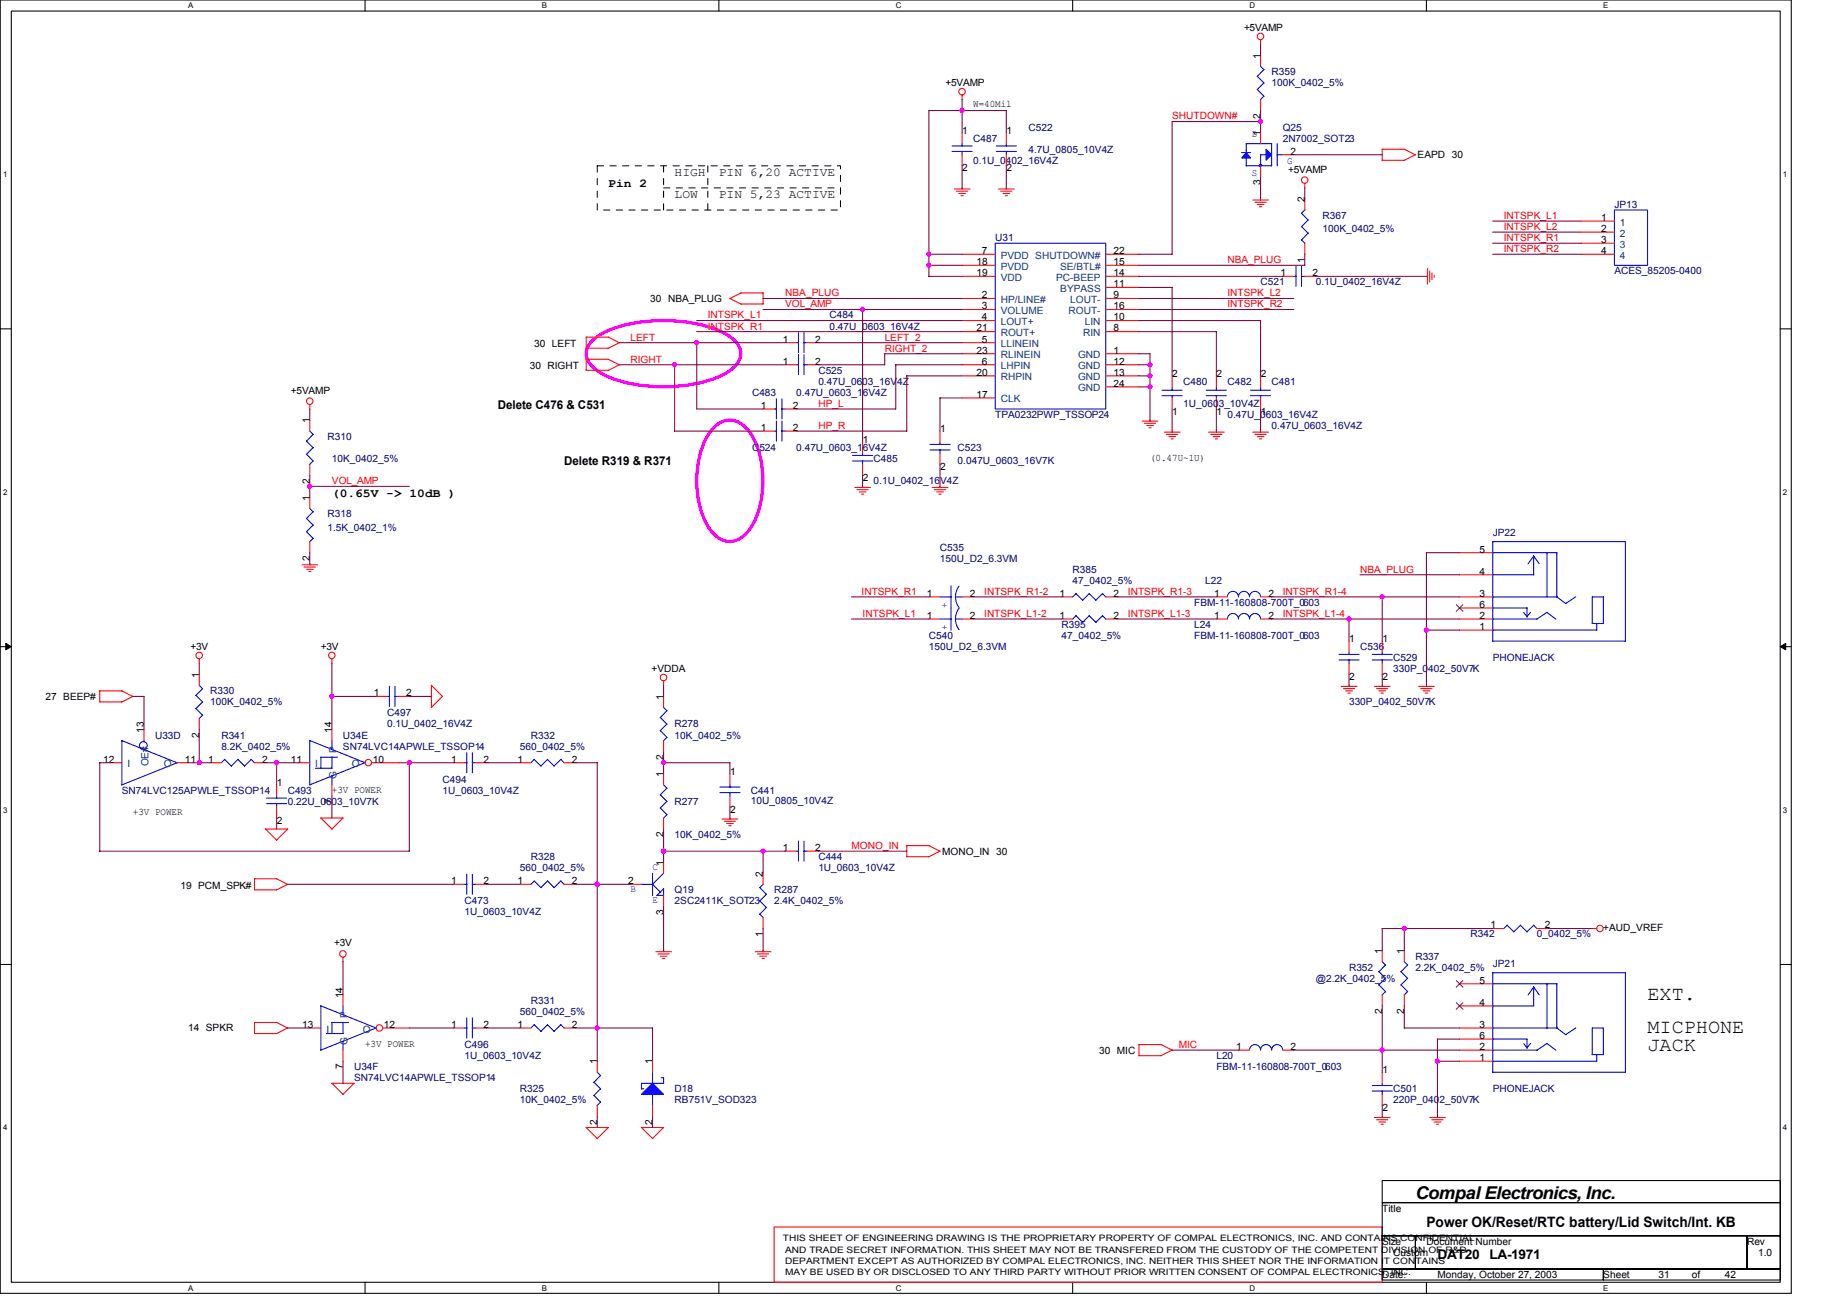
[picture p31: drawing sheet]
<svg xmlns="http://www.w3.org/2000/svg" width="297mm" height="210mm" viewBox="0 0 297 210" stroke-linecap="round" stroke-linejoin="round" font-family="sans-serif">
<defs><g id="words">
<g font-size="3.2">
<text x="265" y="160.8">EXT.</text>
<text x="265" y="166.1">MICPHONE</text>
<text x="265" y="169.1">JACK</text>
</g>
<text font-size="2.8" x="227.6" y="192.8">Compal Electronics, Inc.</text>
<text font-size="2.3" x="229.4" y="197.4">Power OK/Reset/RTC battery/Lid Switch/Int. KB</text>
<g font-size="2.1">
<text x="231.2" y="202.5">DAT20</text>
<text x="239.6" y="202.5">LA-1971</text>
</g>
<g font-size="1.9">
<text x="108.5" y="28.2">HIGH</text>
<text x="115.6" y="28.2">PIN 6,20 ACTIVE</text>
<text x="97.8" y="30.1">Pin 2</text>
<text x="108.5" y="31.8">LOW</text>
<text x="115.6" y="31.8">PIN 5,23 ACTIVE</text>
<text x="80" y="65.8">Delete C476 &amp; C531</text>
<text x="90.7" y="74.7">Delete R319 &amp; R371</text>
<text x="53.4" y="79.9">(0.65V -&gt; 10dB )</text>
</g>
<g font-size="1.6">
<text x="200.1" y="5">+5VAMP</text>
<text x="202.7" y="9.4" transform="rotate(-90 202.7 9.4)">1</text>
<text x="152.1" y="13.9">+5VAMP</text>
<text x="156.5" y="17.3">W=40Mil</text>
<text x="154.7" y="21.5">1</text>
<text x="161.9" y="21.5">1</text>
<text x="202.7" y="21.9" transform="rotate(-90 202.7 21.9)">1</text>
<text x="202.7" y="19.1" transform="rotate(-90 202.7 19.1)">2</text>
<text x="154.7" y="27.6">2</text>
<text x="161.9" y="27.6">2</text>
<text x="202.7" y="29.8" transform="rotate(-90 202.7 29.8)">3</text>
<text x="207.2" y="27.7">+5VAMP</text>
<text x="207.5" y="24.9">2</text>
<text x="228" y="25.4">EAPD 30</text>
<text x="209.8" y="32.5" transform="rotate(-90 209.8 32.5)">2</text>
<text x="257.5" y="35.5">1</text>
<text x="157.9" y="40.9">7</text>
<text x="179.1" y="40.9">22</text>
<text x="257.5" y="37.3">2</text>
<text x="257.5" y="39.1">3</text>
<text x="257.5" y="40.9">4</text>
<text x="157" y="42.7">18</text>
<text x="157" y="44.4">19</text>
<text x="157.9" y="48">2</text>
<text x="179.1" y="48">9</text>
<text x="179.1" y="46.2">11</text>
<text x="179.1" y="44.4">14</text>
<text x="179.1" y="42.7">15</text>
<text x="205.9" y="44.4">1</text>
<text x="209.8" y="42.2" transform="rotate(-90 209.8 42.2)">1</text>
<text x="211.1" y="44.4">2</text>
<text x="104.6" y="48.6">30 NBA_PLUG</text>
<text x="157" y="53.3">21</text>
<text x="157.9" y="49.8">3</text>
<text x="157.9" y="51.5">4</text>
<text x="179.1" y="53.3">8</text>
<text x="179.1" y="51.5">10</text>
<text x="179.1" y="49.8">16</text>
<text x="85.2" y="59.4">30 RIGHT</text>
<text x="85.9" y="55.8">30 LEFT</text>
<text x="125.9" y="55.1">1</text>
<text x="125.9" y="58.7">1</text>
<text x="131.1" y="55.1">2</text>
<text x="131.1" y="58.7">2</text>
<text x="157" y="56.9">23</text>
<text x="157.9" y="55.1">5</text>
<text x="157.9" y="58.7">6</text>
<text x="179.1" y="58.7">12</text>
<text x="179.1" y="56.9">1</text>
<text x="46.8" y="63.3">+5VAMP</text>
<text x="122.4" y="65.8">1</text>
<text x="127.5" y="65.8">2</text>
<text x="157" y="60.4">20</text>
<text x="157" y="64">17</text>
<text x="179.1" y="62.2">24</text>
<text x="179.1" y="60.4">13</text>
<text x="188.5" y="60.6">2</text>
<text x="195.6" y="60.6">2</text>
<text x="202.8" y="60.6">2</text>
<text x="49.8" y="68.1" transform="rotate(-90 49.8 68.1)">1</text>
<text x="122.4" y="69.3">1</text>
<text x="127.5" y="69.3">2</text>
<text x="138.7" y="71.3">1</text>
<text x="151.2" y="69.5">1</text>
<text x="188.5" y="66.7">1</text>
<text x="195.6" y="66.7">1</text>
<text x="202.8" y="66.7">1</text>
<text x="49.8" y="77.8" transform="rotate(-90 49.8 77.8)">2</text>
<text x="138.7" y="77.4">2</text>
<text x="151.2" y="75.6">2</text>
<text x="185" y="74.2">(0.47U~1U)</text>
<text x="49.8" y="80.5" transform="rotate(-90 49.8 80.5)">1</text>
<text x="237.9" y="88.9">5</text>
<text x="49.8" y="90.2" transform="rotate(-90 49.8 90.2)">2</text>
<text x="149" y="96">1</text>
<text x="156" y="96">2</text>
<text x="170.4" y="96">1</text>
<text x="179.1" y="96">2</text>
<text x="195.3" y="96">1</text>
<text x="204" y="96">2</text>
<text x="237.9" y="96">3</text>
<text x="237.9" y="92.4">4</text>
<text x="149" y="99.5">1</text>
<text x="156" y="99.5">2</text>
<text x="170.4" y="99.5">1</text>
<text x="179.1" y="99.5">2</text>
<text x="195.3" y="99.5">1</text>
<text x="204" y="99.5">2</text>
<text x="237.9" y="101.3">1</text>
<text x="237.9" y="99.5">2</text>
<text x="237.9" y="97.8">6</text>
<text x="30.6" y="104.6">+3V</text>
<text x="51.6" y="104.6">+3V</text>
<text x="217" y="103.3">1</text>
<text x="222.3" y="103.3">1</text>
<text x="7.3" y="112.6">27 BEEP#</text>
<text x="32" y="109" transform="rotate(-90 32 109)">1</text>
<text x="60.1" y="112">1</text>
<text x="65.3" y="112">2</text>
<text x="104.8" y="108.1">+VDDA</text>
<text x="106.7" y="112.5" transform="rotate(-90 106.7 112.5)">1</text>
<text x="217" y="109.4">2</text>
<text x="222.3" y="109.4">2</text>
<text x="23.1" y="117.9" transform="rotate(-90 23.1 117.9)">13</text>
<text x="32" y="118.7" transform="rotate(-90 32 118.7)">2</text>
<text x="53.4" y="117.9" transform="rotate(-90 53.4 117.9)">14</text>
<text x="16.6" y="122.7">12</text>
<text x="29.7" y="122.7">11</text>
<text x="33.5" y="122.7">1</text>
<text x="42.2" y="122.7">2</text>
<text x="46.8" y="122.7">11</text>
<text x="60" y="122.7">10</text>
<text x="72.6" y="122.7">1</text>
<text x="77.7" y="122.7">2</text>
<text x="83.2" y="122.7">1</text>
<text x="92" y="122.7">2</text>
<text x="106.7" y="125" transform="rotate(-90 106.7 125)">1</text>
<text x="106.7" y="122.2" transform="rotate(-90 106.7 122.2)">2</text>
<text x="117.4" y="124.7">1</text>
<text x="21.4" y="131.1">+3V POWER</text>
<text x="44.5" y="126.4">1</text>
<text x="53.4" y="129.3" transform="rotate(-90 53.4 129.3)">7</text>
<text x="53.4" y="127.5">+3V POWER</text>
<text x="117.4" y="130.7">2</text>
<text x="44.5" y="132.5">2</text>
<text x="106.7" y="134.7" transform="rotate(-90 106.7 134.7)">2</text>
<text x="125.9" y="136.9">1</text>
<text x="131.1" y="136.9">2</text>
<text x="151.5" y="137.5">MONO_IN 30</text>
<text x="29" y="143">19 PCM_SPK#</text>
<text x="72.6" y="142.2">1</text>
<text x="77.7" y="142.2">2</text>
<text x="83.2" y="142.2">1</text>
<text x="92" y="142.2">2</text>
<text x="101" y="142.2">2</text>
<text x="106.7" y="139.2" transform="rotate(-90 106.7 139.2)">1</text>
<text x="122.7" y="141" transform="rotate(-90 122.7 141)">2</text>
<text x="106.7" y="147.1" transform="rotate(-90 106.7 147.1)">3</text>
<text x="239.7" y="149.3">1</text>
<text x="248.4" y="149.3">2</text>
<text x="257.8" y="149.7">+AUD_VREF</text>
<text x="53.7" y="152.2">+3V</text>
<text x="122.7" y="150.7" transform="rotate(-90 122.7 150.7)">1</text>
<text x="222.3" y="153.4" transform="rotate(-90 222.3 153.4)">1</text>
<text x="225.8" y="153.4" transform="rotate(-90 225.8 153.4)">1</text>
<text x="55.1" y="160.5" transform="rotate(-90 55.1 160.5)">14</text>
<text x="237.9" y="161.8">4</text>
<text x="237.9" y="158.2">5</text>
<text x="30.3" y="165.9">14 SPKR</text>
<text x="48.6" y="165.3">13</text>
<text x="61.7" y="165.3">12</text>
<text x="72.6" y="165.3">1</text>
<text x="77.7" y="165.3">2</text>
<text x="83.2" y="165.3">1</text>
<text x="92" y="165.3">2</text>
<text x="222.3" y="163.1" transform="rotate(-90 222.3 163.1)">2</text>
<text x="225.8" y="163.1" transform="rotate(-90 225.8 163.1)">2</text>
<text x="237.9" y="165.3">3</text>
<text x="237.9" y="167.1">6</text>
<text x="55.1" y="172" transform="rotate(-90 55.1 172)">7</text>
<text x="58.7" y="168.4">+3V POWER</text>
<text x="96" y="171.2" transform="rotate(-90 96 171.2)">1</text>
<text x="104.9" y="171.2" transform="rotate(-90 104.9 171.2)">1</text>
<text x="176.8" y="169.5">30 MIC</text>
<text x="198.8" y="168.9">1</text>
<text x="207.5" y="168.9">2</text>
<text x="222.3" y="172.7">1</text>
<text x="237.9" y="170.7">1</text>
<text x="237.9" y="168.9">2</text>
<text x="222.3" y="178.7">2</text>
<text x="96" y="180.9" transform="rotate(-90 96 180.9)">2</text>
<text x="104.9" y="180.9" transform="rotate(-90 104.9 180.9)">2</text>
<text x="222.3" y="194.9">Title</text>
<text x="222.3" y="200.2">Size</text>
<text x="224.1" y="202">Custom</text>
<text x="229.4" y="200.2">Document Number</text>
<text x="281" y="200.2">Rev</text>
<text x="282.7" y="202">1.0</text>
<text x="222.3" y="205.5">Date:</text>
<text x="231.2" y="205.5">Monday, October 27, 2003</text>
<text x="257.8" y="205.5">Sheet</text>
<text x="266.7" y="205.5">31</text>
<text x="272.1" y="205.5">of</text>
<text x="277.4" y="205.5">42</text>
</g>
<g font-size="1.6" fill="#000080">
<text x="204.5" y="12.1">R359</text>
<text x="204.5" y="13.9">100K_0402_5%</text>
<text x="156.5" y="22.8">C487</text>
<text x="165.4" y="21">C522</text>
<text x="206.3" y="21">Q25</text>
<text x="206.3" y="22.8">2N7002_SOT23</text>
<text x="156.5" y="26.3">0.1U_0402_16V4Z</text>
<text x="165.4" y="24.6">4.7U_0805_10V4Z</text>
<text x="212.7" y="35.2">R367</text>
<text x="259.6" y="33.4">JP13</text>
<text x="160.1" y="38.8">U31</text>
<text x="212.7" y="37.4">100K_0402_5%</text>
<text x="202.7" y="45.9">C521</text>
<text x="211.6" y="45.9">0.1U_0402_16V4Z</text>
<text x="259.6" y="44.1">ACES_85205-0400</text>
<text x="133.4" y="51.2">C484</text>
<text x="133.4" y="53">0.47U_0603_16V4Z</text>
<text x="120.9" y="63.7">C483</text>
<text x="128.1" y="63.7">0.47U_0603_16V4Z</text>
<text x="131.6" y="60.1">C525</text>
<text x="131.6" y="61.9">0.47U_0603_16V4Z</text>
<text x="190.3" y="61.9">C480</text>
<text x="190.3" y="65.4">1U_0603_10V4Z</text>
<text x="197.4" y="61.9">C482</text>
<text x="204.5" y="61.9">C481</text>
<text x="52.7" y="70.8">R310</text>
<text x="160.1" y="67.2">TPA0232PWP_TSSOP24</text>
<text x="197.4" y="67.2">0.47U_0603_16V4Z</text>
<text x="204.5" y="69">0.47U_0603_16V4Z</text>
<text x="53.4" y="74.3">10K_0402_5%</text>
<text x="120.9" y="72.6">C524</text>
<text x="128.1" y="72.6">0.47U_0603_16V4Z</text>
<text x="140.5" y="74.3">C485</text>
<text x="140.5" y="77.9">0.1U_0402_16V4Z</text>
<text x="154" y="72.6">C523</text>
<text x="154" y="74.7">0.047U_0603_16V7K</text>
<text x="52.7" y="83.2">R318</text>
<text x="52.7" y="85.4">1.5K_0402_1%</text>
<text x="151.2" y="88.6">C535</text>
<text x="240.1" y="86.3">JP22</text>
<text x="151.2" y="90.3">150U_D2_6.3VM</text>
<text x="172.5" y="92.1">R385</text>
<text x="172.5" y="93.9">47_0402_5%</text>
<text x="193.8" y="93.9">L22</text>
<text x="170.7" y="101">R395</text>
<text x="192.1" y="97.5">FBM-11-160808-700T_0603</text>
<text x="192.1" y="101">L24</text>
<text x="149.4" y="102.8">C540</text>
<text x="149.4" y="104.6">150U_D2_6.3VM</text>
<text x="170.7" y="102.8">47_0402_5%</text>
<text x="192.1" y="102.8">FBM-11-160808-700T_0603</text>
<text x="218.7" y="104.6">C536</text>
<text x="224.1" y="106.3">C529</text>
<text x="240.1" y="106.3">PHONEJACK</text>
<text x="33.8" y="111.7">R330</text>
<text x="33.8" y="113.5">100K_0402_5%</text>
<text x="217" y="113.5">330P_0402_50V7K</text>
<text x="224.1" y="108.1">330P_0402_50V7K</text>
<text x="24.9" y="118.8">U33D</text>
<text x="35.6" y="118.8">R341</text>
<text x="55.2" y="118.8">U34E</text>
<text x="62.3" y="115.2">C497</text>
<text x="62.3" y="117">0.1U_0402_16V4Z</text>
<text x="85.4" y="118.8">R332</text>
<text x="108.5" y="117">R278</text>
<text x="108.5" y="118.8">10K_0402_5%</text>
<text x="35.6" y="120.6">8.2K_0402_5%</text>
<text x="55.2" y="120.6">SN74LVC14APWLE_TSSOP14</text>
<text x="71.2" y="125.9">C494</text>
<text x="83.6" y="120.6">560_0402_5%</text>
<text x="19.6" y="127.7">SN74LVC125APWLE_TSSOP14</text>
<text x="46.3" y="127.7">C493</text>
<text x="46.3" y="129.5">0.22U_0603_10V7K</text>
<text x="71.2" y="127.7">1U_0603_10V4Z</text>
<text x="108.5" y="129.5">R277</text>
<text x="120.8" y="127.7">C441</text>
<text x="120.8" y="129.3">10U_0805_10V4Z</text>
<text x="108.5" y="134.8">10K_0402_5%</text>
<text x="83.6" y="140.1">560_0402_5%</text>
<text x="85.4" y="138.3">R328</text>
<text x="108.5" y="143.7">Q19</text>
<text x="124.5" y="143.7">R287</text>
<text x="131.6" y="138.3">C444</text>
<text x="131.6" y="140.1">1U_0603_10V4Z</text>
<text x="74.7" y="145.5">C473</text>
<text x="74.7" y="147.2">1U_0603_10V4Z</text>
<text x="108.5" y="145.5">2SC2411K_SOT23</text>
<text x="124.5" y="145.5">2.4K_0402_5%</text>
<text x="227.6" y="154.3">R337</text>
<text x="236.5" y="150.8">R342</text>
<text x="240.1" y="155.6">JP21</text>
<text x="247.2" y="150.8">0_0402_5%</text>
<text x="85.4" y="161.5">R331</text>
<text x="211.6" y="157.9">@2.2K_0402_5%</text>
<text x="217" y="156.1">R352</text>
<text x="227.6" y="156.1">2.2K_0402_5%</text>
<text x="83.6" y="163.2">560_0402_5%</text>
<text x="56.9" y="172.1">U34F</text>
<text x="56.9" y="173.9">SN74LVC14APWLE_TSSOP14</text>
<text x="74.7" y="168.6">C496</text>
<text x="74.7" y="170.3">1U_0603_10V4Z</text>
<text x="195.6" y="170.3">L20</text>
<text x="195.6" y="172.1">FBM-11-160808-700T_0603</text>
<text x="83.6" y="175.7">R325</text>
<text x="83.6" y="177.5">10K_0402_5%</text>
<text x="108.5" y="175.7">D18</text>
<text x="108.5" y="177.5">RB751V_SOD323</text>
<text x="224.1" y="175.7">C501</text>
<text x="224.1" y="177.5">220P_0402_50V7K</text>
<text x="240.1" y="175.7">PHONEJACK</text>
</g>
<g font-size="1.6" fill="#f00">
<text x="188.5" y="19.2">SHUTDOWN#</text>
<text x="241.8" y="35.2">INTSPK_L1</text>
<text x="241.8" y="38.8">INTSPK_R1</text>
<text x="241.8" y="40.6">INTSPK_R2</text>
<text x="241.8" y="37">INTSPK_L2</text>
<text x="126.3" y="47.7">NBA_PLUG</text>
<text x="197.4" y="42.3">NBA_PLUG</text>
<text x="197.4" y="47.7">INTSPK_L2</text>
<text x="113.8" y="51.2">INTSPK_L1</text>
<text x="113.8" y="53">INTSPK_R1</text>
<text x="126.3" y="49.4">VOL_AMP</text>
<text x="197.4" y="49.4">INTSPK_R2</text>
<text x="101.4" y="54.8">LEFT</text>
<text x="101.4" y="58.3">RIGHT</text>
<text x="142.3" y="54.8">LEFT_2</text>
<text x="142.3" y="56.6">RIGHT_2</text>
<text x="131.6" y="65.4">HP_L</text>
<text x="131.6" y="69">HP_R</text>
<text x="53.4" y="77.9">VOL_AMP</text>
<text x="138.6" y="95.7">INTSPK_R1</text>
<text x="158.3" y="95.7">INTSPK_R1-2</text>
<text x="181.4" y="95.7">INTSPK_R1-3</text>
<text x="206.3" y="95.7">INTSPK_R1-4</text>
<text x="218.7" y="92.1">NBA_PLUG</text>
<text x="138.7" y="99.2">INTSPK_L1</text>
<text x="158.3" y="99.2">INTSPK_L1-2</text>
<text x="181.4" y="99.2">INTSPK_L1-3</text>
<text x="206.3" y="99.2">INTSPK_L1-4</text>
<text x="136.9" y="136.6">MONO_IN</text>
<text x="189.6" y="168.6">MIC</text>
</g>
<g font-size="1.6" fill="#00f">
<text x="201.3" y="22.1">D</text>
<text x="201.3" y="28.3">S</text>
<text x="207" y="26.3">G</text>
<text x="152.4" y="101.3" transform="rotate(-90 152.4 101.3)">+</text>
<text x="152.4" y="97.8" transform="rotate(-90 152.4 97.8)">+</text>
<text x="101.4" y="143.5">B</text>
<text x="104.9" y="140">C</text>
<text x="104.9" y="145.3">E</text>
</g>
<g font-size="1.6" fill="#004080">
<text x="160.9" y="41.6">PVDD SHUTDOWN#</text>
<text x="260.5" y="36.3">1</text>
<text x="260.5" y="38.1">2</text>
<text x="260.5" y="39.8">3</text>
<text x="260.5" y="41.6">4</text>
<text x="160.9" y="43.4">PVDD</text>
<text x="160.9" y="45.2">VDD</text>
<text x="169.9" y="45.2">PC-BEEP</text>
<text x="170.5" y="43.4">SE/BTL#</text>
<text x="170.5" y="46.9">BYPASS</text>
<text x="160.9" y="48.7">HP/LINE#</text>
<text x="160.9" y="50.5">VOLUME</text>
<text x="160.9" y="52.3">LOUT+</text>
<text x="171.8" y="50.5">ROUT-</text>
<text x="172.1" y="48.7">LOUT-</text>
<text x="174.5" y="52.3">LIN</text>
<text x="160.9" y="54.1">ROUT+</text>
<text x="160.9" y="55.8">LLINEIN</text>
<text x="160.9" y="59.4">LHPIN</text>
<text x="160.9" y="57.6">RLINEIN</text>
<text x="173.4" y="59.4">GND</text>
<text x="173.4" y="57.6">GND</text>
<text x="174.2" y="54.1">RIN</text>
<text x="160.9" y="61.2">RHPIN</text>
<text x="160.9" y="64.7">CLK</text>
<text x="173.4" y="63">GND</text>
<text x="173.4" y="61.2">GND</text>
<text x="20.5" y="123.4">I</text>
<text x="23.9" y="123.3" transform="rotate(-90 23.9 123.3)">OE#</text>
<text x="26.3" y="123.4">O</text>
<text x="50.7" y="123.4">I</text>
<text x="54.1" y="125.3" transform="rotate(-90 54.1 125.3)">G</text>
<text x="54.1" y="121.1" transform="rotate(-90 54.1 121.1)">P</text>
<text x="56.6" y="123.4">O</text>
<text x="52.5" y="166.1">I</text>
<text x="55.9" y="163.8" transform="rotate(-90 55.9 163.8)">P</text>
<text x="58.4" y="166.1">O</text>
<text x="55.9" y="168" transform="rotate(-90 55.9 168)">G</text>
</g>
<g font-size="1.4">
<text x="125.9" y="199.7">THIS SHEET OF ENGINEERING DRAWING IS THE PROPRIETARY PROPERTY OF COMPAL ELECTRONICS, INC. AND CONTAINS CONFIDENTIAL</text>
<text x="126.3" y="203.2">DEPARTMENT EXCEPT AS AUTHORIZED BY COMPAL ELECTRONICS, INC. NEITHER THIS SHEET NOR THE INFORMATION IT CONTAINS</text>
<text x="126.3" y="201.5">AND TRADE SECRET INFORMATION. THIS SHEET MAY NOT BE TRANSFERED FROM THE CUSTODY OF THE COMPETENT DIVISION OF R&amp;D</text>
<text x="126.3" y="205">MAY BE USED BY OR DISCLOSED TO ANY THIRD PARTY WITHOUT PRIOR WRITTEN CONSENT OF COMPAL ELECTRONICS, INC.</text>
</g>
<g font-size="1.3">
<text x="30.3" y="1.3">A</text>
<text x="87.2" y="1.3">B</text>
<text x="144.1" y="1.3">C</text>
<text x="201" y="1.3">D</text>
<text x="257.8" y="1.3">E</text>
<text x=".5" y="28.5">1</text>
<text x="286.7" y="28.5">1</text>
<text x=".5" y="79.6">2</text>
<text x="286.7" y="79.6">2</text>
<text x=".5" y="130.7">3</text>
<text x="286.7" y="130.7">3</text>
<text x=".5" y="181.8">4</text>
<text x="286.7" y="181.8">4</text>
<text x="30.3" y="207.6">A</text>
<text x="87.2" y="207.6">B</text>
<text x="144.1" y="207.6">C</text>
<text x="201" y="207.6">D</text>
<text x="257.8" y="207.6">E</text>
</g>
</g></defs>
<path d="M0 0h288.1v208h-288.1zM1.8 1.8h284.5v204.4h-284.5z" fill="none" stroke="#000" stroke-width=".17"/>
<g fill="#fff">
<path d="M30.2 .2h.9v1.4h-.9z"/>
<path d="M30.2 206.4h.9v1.5h-.9z"/>
</g>
<path d="M58.7 0v1.8M58.7 206.2v1.8" fill="none" stroke="#000" stroke-width=".17"/>
<g fill="#fff">
<path d="M87.2 .2h.8v1.4h-.8z"/>
<path d="M87.2 206.4h.8v1.5h-.8z"/>
</g>
<path d="M115.6 0v1.8M115.6 206.2v1.8" fill="none" stroke="#000" stroke-width=".17"/>
<g fill="#fff">
<path d="M144.1 .2h.9v1.4h-.9z"/>
<path d="M144.1 206.4h.9v1.5h-.9z"/>
</g>
<path d="M172.5 0v1.8M172.5 206.2v1.8" fill="none" stroke="#000" stroke-width=".17"/>
<g fill="#fff">
<path d="M201 .2h.9v1.4h-.9z"/>
<path d="M201 206.4h.9v1.5h-.9z"/>
</g>
<path d="M229.4 0v1.8M229.4 206.2v1.8" fill="none" stroke="#000" stroke-width=".17"/>
<g fill="#fff">
<path d="M257.8 .2h.9v1.4h-.9z"/>
<path d="M257.8 206.4h.9v1.5h-.9z"/>
<path d="M.5 27.3h.7v1.4h-.7z"/>
<path d="M286.7 27.3h.7v1.4h-.7z"/>
<path d="M.5 78.4h.7v1.5h-.7z"/>
<path d="M286.7 78.4h.7v1.5h-.7z"/>
</g>
<path d="M0 52.9h1.8M286.3 52.9h1.8" fill="none" stroke="#000" stroke-width=".17"/>
<g fill="#fff">
<path d="M.5 129.6h.7v1.4h-.7z"/>
<path d="M286.7 129.6h.7v1.4h-.7z"/>
</g>
<path d="M0 104h1.8M286.3 104h1.8" fill="none" stroke="#000" stroke-width=".17"/>
<path d="M.9 103.5l.9 .5-.9 .5zM286.3 104l.9-.5v1z" fill="#000" stroke="#000" stroke-width=".16"/>
<g fill="#fff">
<path d="M.5 180.7h.7v1.4h-.7z"/>
<path d="M286.7 180.7h.7v1.4h-.7z"/>
</g>
<path d="M0 155.1h1.8M286.3 155.1h1.8M222.3 189.9h64v3.5h-64zM222.3 193.4h64v5.4h-64zM222.3 198.8h5.3v5.3h-5.3zM227.6 198.8h53.4v5.3h-53.4zM281 198.8h5.3v5.3h-5.3zM222.3 204.1h35.5v1.8h-35.5zM257.8 204.1h28.5v1.8h-28.5z" fill="none" stroke="#000" stroke-width=".17"/>
<path d="M96.1 26.7h39.1v7.1h-39.1v-7.1M106.7 26.7v7.1M106.7 30.2h28.5M113.8 26.7v7.1" fill="none" stroke="#000" stroke-width=".16" stroke-dasharray="1 1 1 1 1 1 1 1"/>
<g fill="none" stroke="#f00" stroke-width=".17">
<path d="M154.7 15.3v.7M202.7 6.4v.7M202.7 8.9v1.8M202.7 16v1.8M153.5 30.4h2.5M153.8 30.8h1.8M154.2 31.1h1.1M154.6 31.5h.3M154.7 21.3v1.8M154.7 24.9v1.8M154.7 30.2v.2M160.6 30.4h2.5"/>
<path d="M160.9 30.8h1.8M161.3 31.1h1.1M161.7 31.5h.3M161.8 21.3v1.8M161.8 24.9v1.8M161.8 30.2v.2M201.5 32.2h2.5M201.8 32.5h1.8M202.2 32.9h1.1M202.6 33.3h.3M202.7 21.3v1.8M202.7 26.7v1.7"/>
<path d="M202.7 32v.2M206.3 24.9h1.8M209.8 29.5v.7M209.8 32v1.8M209.8 39.1v1.8M222.3 25.8h3.5M222.3 24v1.8M222.3 24h3.6M225.8 24l1.8 .9M227.6 24.9l-1.8 .9M254.3 35.6h5.3M254.3 37.3h5.3"/>
<path d="M254.3 39.1h5.3M94.3 56h3.5M94.3 59.6h3.5M94.3 54.2v1.8M94.3 54.2h3.6M97.8 54.2l1.8 .9M97.8 57.8l1.8 .9M97.9 57.8h-3.6v1.8M99.6 55.1l-1.8 .9M99.6 58.7l-1.8 .9M117.4 48l1.8 .9M119.1 47.1h3.6"/>
<path d="M119.2 47.1l-1.8 .9M119.2 48.9h3.5M122.7 47.1v1.8M126.3 55.1h1.8M126.3 58.7h1.8M129.8 55.1h1.8M129.8 58.7h1.8M154.7 44.4h5.4M154.7 55.1h5.4M154.7 48h5.4M154.7 49.8h5.4M154.7 51.6h5.4"/>
<path d="M154.7 53.3h5.4M154.7 58.7h5.4M154.7 40.9h5.4M154.7 42.7h5.4M154.7 56.9h5.4M177.8 44.4h5.4M177.8 48h5.4M177.8 49.8h5.4M177.8 51.6h5.4M177.8 53.3h5.4M177.8 58.7h5.4M177.8 40.9h5.4"/>
<path d="M177.8 42.7h5.4M177.8 56.9h5.4M177.8 46.2h5.4M206.3 44.4h1.8M209.8 44.4h1.8M229.4 44.4h.2M229.6 43.2v2.5M229.9 43.6v1.8M230.3 43.9v1.1M230.6 44.3v.3M254.3 40.9h5.3M49.8 65.1v.7"/>
<path d="M49.8 67.6v1.7M49.8 74.7v1.8M122.7 69.3h1.8M122.7 65.8h1.8M126.3 69.3h1.8M126.3 65.8h1.8M137.5 78.4h2.5M137.8 78.8h1.8M138.2 79.1h1.1M138.6 79.5h.3M138.7 71.1v1.8M138.7 74.7v1.8"/>
<path d="M138.7 78.2v.2M149.9 78.4h2.5M150.3 78.8h1.8M150.6 79.1h1.1M151 79.5h.4M151.2 69.3v1.8M151.2 72.9v1.8M151.2 78.2v.2M154.7 60.5h5.4M154.7 64h5.4M177.8 60.5h5.4M177.8 62.2h5.4"/>
<path d="M183.7 67.7h2.5M184 68.1h1.8M184.4 68.5h1.1M184.8 68.8h.3M185 67.5v.2M187.3 69.5h2.5M187.6 69.9h1.8M188 70.2h1.1M188.3 70.6h.4M188.5 60.5v1.7M188.5 64v1.8M188.5 69.3v.2"/>
<path d="M194.4 69.5h2.5M194.7 69.9h1.8M195.1 70.2h1.1M195.4 70.6h.4M195.6 60.5v1.7M195.6 64v1.8M195.6 69.3v.2M201.5 69.5h2.5M201.8 69.9h1.8M202.2 70.2h1.1M202.6 70.6h.3M202.7 60.5v1.7"/>
<path d="M202.7 64v1.8M202.7 69.3v.2M48.6 90.8h2.5M48.9 91.2h1.8M49.3 91.6h1.1M49.7 91.9h.3M49.8 80v1.8M49.8 87.1v1.8M49.8 90.7v.1M149.4 96h1.8M149.4 99.6h1.8M154.7 96h1.8"/>
<path d="M154.7 99.6h1.8M170.7 96h1.8M170.7 99.6h1.8M177.8 96h1.8M177.8 99.6h1.8M195.6 96h1.8M195.6 99.6h1.8M202.7 96h1.8M202.7 99.6h1.8M234.7 96h5.4M234.7 99.6h5.4M234.7 92.5h5.4"/>
<path d="M234.7 88.9h5.4M234.7 97.8h5.4M16 112.9h3.6M16 111.1h3.6M16 111.1v1.8M19.6 111.1l1.8 .9M21.4 112l-1.8 .9M23.2 117.3v1.8M32 106v.7M32 108.5v1.7M32 115.6v1.7M53.4 106v.7"/>
<path d="M53.4 117.3v1.8M60.5 112h1.8M64 112h1.8M69.4 110.2v3.6M69.4 110.2l1.8 1.8M71.2 112l-1.8 1.8M106.7 109.5v.8M106.7 112v1.8M106.7 119.1v1.8M215.7 110.4h2.5M216 110.8h1.8M216.4 111.1h1.1"/>
<path d="M216.8 111.5h.3M217 103.1v1.8M217 106.7v1.8M217 110.2v.2M221 110.4h2.6M221.4 110.8h1.8M221.8 111.1h1M222.1 111.5h.4M222.3 103.1v1.8M222.3 106.7v1.8M222.3 110.2v.2M228.2 110.4h2.5"/>
<path d="M228.5 110.8h1.8M228.9 111.1h1.1M229.2 111.5h.4M229.4 110.2v.2M234.7 101.3h5.4M17.8 122.7h1.8M28.5 122.7h1.8M33.8 122.7h1.8M40.9 122.7h1.8M42.7 133.3l1.8 1.8M42.7 133.3h3.6l-1.8 1.8M44.5 126.2v1.8"/>
<path d="M44.5 129.8v1.8M48 122.7h1.8M53.4 133.3l-1.8-1.7h3.6l-1.8 1.8M53.4 126.2v1.8M59.8 122.7h4.2M72.9 122.7h1.8M76.5 122.7h1.8M83.6 122.7h1.8M90.7 122.7h1.8M106.7 124.5v1.7M106.7 131.6v1.7M106.7 138.7v1.8"/>
<path d="M116.1 131.7h2.6M116.5 132.1h1.8M116.9 132.5h1M117.2 132.8h.4M117.4 124.5v1.7M117.4 128v1.8M117.4 131.6v.1M126.3 136.9h1.8M129.8 136.9h1.8M151.2 136.9l-1.8 .9M151.2 136.9l-1.8-.9h-3.6v1.8h3.6M40.9 141.3v1.8h3.6"/>
<path d="M40.9 141.4h3.6l1.8 .9-1.8 .9M55.2 154v.7M72.9 142.2h1.8M76.5 142.2h1.8M83.6 142.2h1.8M90.7 142.2h1.8M101.4 142.2h1.8M105.5 153.1h2.5M105.8 153.4h1.8M106.2 153.8h1.1M106.5 154.2h.4M106.7 144v1.8"/>
<path d="M106.7 152.9v.2M121.5 153.1h2.5M121.8 153.4h1.8M122.2 153.8h1.1M122.6 154.2h.3M122.7 140.5v1.7M122.7 147.6v1.8M122.7 152.9v.2M222.3 152.9v1.8M225.8 152.9v1.8M234.7 158.2h5.4M240.1 149.4h1.7"/>
<path d="M247.2 149.4h1.8M256 149.4h.8M44.5 164.4l1.8 1M44.5 164.5h-3.6v1.7h3.6l1.8-.9M49.8 165.4h1.8M53.4 174.2l1.8 1.8M53.4 174.2h3.6M55.2 160v1.8M55.2 168.9v1.8M56.9 174.2l-1.8 1.8M61.5 165.4h4.3M72.9 165.4h1.8"/>
<path d="M76.5 165.4h1.8M83.6 165.4h1.8M90.7 165.4h1.8M96.1 170.7v1.8M96.1 177.8v1.8M104.9 170.7v1.8M104.9 177.8v1.8M183.2 168h3.5l1.8 .9-1.8 .9M183.2 169.8h3.5M183.2 168v1.8M199.2 168.9h1.8M206.3 168.9h1.8"/>
<path d="M221 179.7h2.6M222.3 160v1.8M222.3 172.5v1.7M222.3 176v1.8M222.3 179.6v.1M225.8 160v1.8M229.9 179.7h2.5M231.2 179.6v.1M234.7 165.4h5.4M234.7 170.7h5.4M234.7 168.9h5.4M234.7 161.8h5.4"/>
<path d="M234.7 167.1h5.4M94.3 181.3l1.8 1.8M94.3 181.4h3.6M97.8 181.4l-1.8 1.8M103.1 181.3l1.8 1.9 1.8-1.8M103.2 181.4h3.5M124.5 197.4h97.8v8.8h-97.8zM221.4 180.1h1.8M221.8 180.5h1M222.1 180.8h.4M230.3 180.1h1.8M230.6 180.5h1.1"/>
<path d="M231 180.8h.4"/>
<circle cx="154.7" cy="14.7" r=".52"/>
<circle cx="202.7" cy="5.9" r=".52"/>
<circle cx="209.8" cy="29" r=".52"/>
<circle cx="49.8" cy="64.5" r=".52"/>
<circle cx="32" cy="105.4" r=".52"/>
<circle cx="53.4" cy="105.4" r=".52"/>
<circle cx="106.7" cy="109" r=".52"/>
<circle cx="59.2" cy="122.7" r=".52"/>
<circle cx="55.1" cy="153.4" r=".52"/>
<circle cx="257.3" cy="149.3" r=".52"/>
<circle cx="61" cy="165.3" r=".52"/>
</g>
<path d="M95.3 54.8a12.8 12.8 0 0 1 6.6-2.8 26.1 26.1 0 0 1 13.6 1.1 6.2 6.2 0 0 1 3.5 3.1 2.72 2.72 0 0 1-.8 2.7 12.8 12.8 0 0 1-6.7 2.9 25.9 25.9 0 0 1-13.6-1.2 6.2 6.2 0 0 1-3.5-3 2.71 2.71 0 0 1 .9-2.8zM115.1 68.5a3.4 3.4 0 0 1 5.2 .6 14.3 14.3 0 0 1 2.2 11 10.2 10.2 0 0 1-2.9 6.1 3.4 3.4 0 0 1-5.1-.7 14.4 14.4 0 0 1-2.2-11 10.2 10.2 0 0 1 2.8-6z" fill="none" stroke="#f0f" stroke-width=".53"/>
<g fill="none" stroke="#00f" stroke-width=".17">
<path d="M202.2 12.3l1.1 1.1-1.1 1M202.2 14.4l1.1 1.1-.6 .5M202.7 10.7l.6 .5M203.3 11.2l-1.1 1.1M153.1 24.4h3.3M153.1 23.5h3.3M154.7 23.1v.4M154.7 24.3v.6M160.1 39.1h17.7v26.7h-17.7zM160.2 24.4h3.3M160.2 23.5h3.3M161.8 23.1v.4"/>
<path d="M161.8 24.3v.6M199.7 24.5h1.4M200.4 23.1h4.1v3.6M200.4 26.7h4.1M200.4 23.1v1.4M200.4 25.4v1.3M202.9 26.7v-.2h-.4l.1 .2M203.6 24.9h-.9v1.8M205.4 24.9h.9M205.4 23.1v3.6M209.3 38.6l.5 .5M209.3 36.4l1.1 1.1"/>
<path d="M209.9 33.8l-.6 .5 1.1 1.1M210.4 37.5l-1.1 1.1M210.4 35.4l-1.1 1M259.6 33.8h5.4v8.9h-5.4zM128.1 55.1h.3M128.1 58.7h.3M128.4 53.5v3.2M128.4 57v3.3M129.3 55.1h.5M129.3 58.7h.5M129.3 53.5v3.2M129.3 57v3.3"/>
<path d="M208.1 44.4h.3M208.4 42.8v3.3M209.3 44.4h.5M209.3 42.8v3.3M49.3 73.1l1.1 1.1M49.8 69.3l.6 .6M50.4 69.9l-1.1 1.1 1.1 1M50.4 72l-1.1 1.1M50.4 74.1l-.6 .6M124.5 69.3h.4M124.5 65.8h.4M124.9 64.2v3.2"/>
<path d="M124.9 67.7v3.3M125.7 69.3h.6M125.7 65.8h.6M125.7 64.2v3.2M125.7 67.7v3.3M137.1 74.1h3.3M137.1 73.3h3.3M138.7 72.9v.4M138.7 74.1v.6M149.6 72.4h3.2M149.6 71.5h3.2M151.2 71.1v.4"/>
<path d="M151.2 72.3v.6M186.9 62.8h3.2M186.9 63.6h3.2M188.5 62.2v.6M188.5 63.6v.4M194 62.8h3.2M194 63.6h3.2M195.6 62.2v.6M195.6 63.6v.4M201.1 62.8h3.2M201.1 63.6h3.2M202.7 62.2v.6"/>
<path d="M202.7 63.6v.4M49.3 83.4l1.1 1.1M49.8 81.8l.6 .5M50.4 82.3l-1.1 1.1M50.4 84.5l-1.1 1 1.1 1.1M50.4 86.6l-.6 .5M151.2 96h1.8M151.2 99.6h1.8M152.9 94.2v7.2M153.7 99.5l.1 .8 .4 1M153.7 96h1M153.7 99.6h1"/>
<path d="M154.2 94.3l-.3 .6-.2 1.1 .1 .7 .4 1M154.2 97.8l-.3 .7-.2 1M172.5 99.6l.6-.6 1 1.1 1.1-1.1 1.1 1.1M173 95.5l1.1 1.1M173.1 95.5l-.6 .5M175.2 95.5l1.1 1.1M175.2 95.5l-1.1 1M177.3 95.5l.6 .5M177.3 99l.6 .6M177.3 95.5l-1.1 1M177.3 99l-1.1 1.1M197.4 96a.89 .89 0 0 1 .9-.9 .89 .89 0 0 1 .9 .9 .89 .89 0 0 1 .9-.9 .89 .89 0 0 1 .9 .9 .89 .89 0 0 1 .8-.9 .89 .89 0 0 1 .9 .9"/>
<path d="M197.4 99.5a.89 .89 0 0 1 .9-.8 .89 .89 0 0 1 .9 .8 .89 .89 0 0 1 .9-.8 .89 .89 0 0 1 .9 .8 .89 .89 0 0 1 .8-.8 .89 .89 0 0 1 .9 .8M240.1 96h10.3M240.1 87.1v16h21.3v-16h-21.3M240.1 97.8h5.5v1.4M240.1 99.6h7.1l1.6-1.1 1.4 1.1M240.1 88.9h10.3M245 98.5l.6 .7M245.7 90.7l1-1.3v3.1h-6.6M246.1 98.5l-.5 .7M246.6 89.4l.9 1.3M248.8 88.9v7.1M250.4 88.9v7.1l1.4 1.1"/>
<path d="M253.4 96l-1.6 1.1M256.1 96h1.8M256.1 96v4.3h1.7M257.8 96v4.3M19.6 119.1l8.9 3.6M19.6 119.1v7.2l8.9-3.6M23.2 119.1v.2M31.5 111.8l1.1 1.1M31.5 114l1.1 1.1M32 110.2l.6 .6M32.6 110.8l-1.1 1.1M32.6 112.9l-1.1 1.1"/>
<path d="M32.6 115l-.6 .6M49.8 119.1l8.9 3.6M49.8 119.1v7.2l8.9-3.6M53.4 119.1v1.5M62.3 112h.4M62.6 110.4v3.2M63.5 112h.5M63.5 110.4v3.2M106.2 115.4l1.1 1.1M106.7 113.8l.6 .5M107.2 114.3l-1 1.1M107.2 116.5l-1 1 1.1 1.1"/>
<path d="M107.2 118.6l-.5 .5M215.3 106.2h3.3M215.3 105.3h3.3M217 104.9v.4M217 106.1v.6M220.7 106.2h3.2M220.7 105.3h3.2M222.3 104.9v.4M222.3 106.1v.6M256.8 100.3v1.1l-16.8-.1M23.6 120.3a.62 .62 0 0 0-.5-1 .62 .62 0 0 0-.7 .9 .62 .62 0 0 0 1.1 .2M35.6 122.7l.5-.6 1.1 1.1"/>
<path d="M37.2 123.2l1.1-1.1 1 1.1M41 122.7l-.6-.6-1.1 1.1M42.9 129.3h3.2M42.9 128.4h3.2M44.5 128v.4M44.5 129.2v.6M53.4 121.8v1.8h-2.7M53.4 124.8v1.4M54.3 121.8h-2.7v1.8M74.7 122.7h.4M75.1 121.1v3.2M75.9 122.7h.6"/>
<path d="M76 121.1v3.2M88.1 122.2l1 1M88.1 122.1l-1.1 1.1-1.1-1.1-.5 .6M90.2 122.2l.5 .5M90.2 122.1l-1.1 1.1M106.2 130l1.1 1.1M106.7 126.2l.6 .6M107.2 126.8l-1 1.1 1.1 1M107.2 128.9l-1 1.1M107.2 131l-.5 .6M115.8 127.5h3.2M115.8 126.6h3.2"/>
<path d="M117.4 126.2v.4M117.4 127.5v.5M128.1 136.9h.3M128.4 135.3v3.2M129.3 136.9h.5M129.3 135.3v3.2M74.7 142.2h.4M75.1 140.6v3.2M75.9 142.2h.6M76 140.6v3.2M85.9 141.7l1.1 1.1M85.9 141.7l-.5 .5"/>
<path d="M88.1 141.7l1 1.1M88.1 141.7l-1.1 1.1M90.2 141.7l.5 .6M90.2 141.7l-1.1 1.1M103.1 142.2h1.8M104.9 140.5v3.5M104.9 142.2l1.3 1.3M105.6 144h1.1M106.7 143v1M106.7 140.5l-1.8 1.8M106.7 142.9l-1 1.1M122.2 142.7l1.1 1.1"/>
<path d="M122.7 142.2l-.5 .6M123.3 143.8l-1.1 1.1 1.1 1-1.1 1.1 .5 .6M221.8 156.3l1 1.1M221.8 158.4l1 1.1M222.3 154.7l.5 .5M222.8 155.2l-1.1 1.1M222.8 157.4l-1.1 1M222.8 159.5l-.5 .5M225.3 156.3l1.1 1.1M225.3 158.4l1.1 1.1M225.8 154.7l.6 .5M226.4 155.2l-1.1 1.1"/>
<path d="M226.4 157.4l-1.1 1M226.4 159.5l-.6 .5M240.1 158.2h10.3M240.1 156.4v16.1h21.3v-16h-21.3M242.4 148.8l1.1 1.1M242.4 148.8l-.6 .6M244.5 148.8l-1 1.1M246.6 158.7l.9 1.3M246.7 158.7v3.1h-6.6M246.7 158.8l-1 1.2M246.7 148.8l.5 .6M246.7 148.8l-1.1 1.1-1.1-1.1"/>
<path d="M248.8 158.2v7.2M250.4 158.2v7.2l1.4 1M53.4 164.4v1.8M53.4 164.5h2.7M55.2 164.4v1.8h-2.7M55.2 161.8v1.4M55.2 167.5v1.4M60.5 165.4l-8.9-3.6v7.1M60.5 165.3l-8.9 3.6M74.7 165.4h.4M75.1 163.7v3.3M75.9 165.4h.6"/>
<path d="M76 163.7v3.3M85.9 164.8l-.5 .6M88.1 164.8l1 1.1M88.1 164.8l-1.1 1.1-1.1-1.1M90.2 164.8l.5 .6M90.2 164.8l-1.1 1.1M95.5 174.1l1.1 1.1M95.5 176.2l1.1 1.1M96.1 172.5l.5 .5M96.6 173l-1.1 1.1M96.6 175.1l-1.1 1.1M96.6 177.3l-.6 .5"/>
<path d="M104.9 172.4v1.8M104.9 176v1.8M106.3 173.4h.4M106.7 173.3v.9M106.7 174.2h-3.5v1l.3-.1M201 168.9a.89 .89 0 0 1 .8-.9 .89 .89 0 0 1 .9 .9 .89 .89 0 0 1 .9-.9 .89 .89 0 0 1 .9 .9 .89 .89 0 0 1 .9-.9 .89 .89 0 0 1 .9 .9M220.7 175.5h3.2M220.7 174.6h3.2M222.3 174.2v.4M222.3 175.5v.5M240 170.7h16.8M240.1 165.4h10.3"/>
<path d="M240.1 167.1h5.5v1.5l-.6-.7M246.1 167.8l-.5 .8M248.8 167.9l1.4 1M248.8 167.8l-1.6 1.1h-7.1M253.4 165.3l-1.6 1.1M256.1 165.4h1.8M256.1 165.3v4.3h1.7M256.8 169.6v1.1M257.8 165.4v4.3"/>
</g>
<g fill="#00f" stroke="#00f" stroke-width=".17">
<path d="M103.2 176l1.7-1.8 1.8 1.8z" fill-rule="evenodd"/>
<path d="M203.6 24l.9 .9-.9 .9z" fill-rule="evenodd"/>
<path d="M200.4 24.5l.7 .9h-1.4z" fill-rule="evenodd"/>
</g>
<path d="M234.2 97.3l1.1 1M235.3 97.3l-1.1 1M234.2 157.7l1.1 1.1M235.3 157.7l-1.1 1.1M234.2 161.3l1.1 1M235.3 161.3l-1.1 1" fill="none" stroke="#804000" stroke-width=".16"/>
<g fill="none" stroke="#800040" stroke-width=".17">
<path d="M149.4 17.8h12.4v3.5M149.4 17.8v26.6M154.7 16v5.3M202.7 7.1v1.8M202.7 17.8v3.5M202.8 19.6l-14.3-.1v21.4h-5.3M154.7 26.6v3.6M161.8 26.6v3.6M202.7 28.4v3.6M208.1 24.9h14.2M209.8 30.2v1.8M240 35.6h14.3"/>
<path d="M240 39.1h14.3M240 37.3h14.3M99.6 55.1h26.7M99.6 58.7h26.7M108.5 58.7v10.6M112 51.6h42.7M112 53.3h42.7M112.1 55.1v10.7M122.7 48h32M122.7 49.8h32M131.6 55.1h23.1M138.7 49.8v21.3"/>
<path d="M142.3 56.9h12.4M142.3 56.9v1.8h-10.7M144 58.7h10.7M144.1 58.7v7.1h-16.1M149.4 40.9h5.3M149.4 44.4h5.3M149.4 42.7h5.3M183.2 44.4h23.1M183.2 56.9h1.8v10.7M183.2 51.6l19.5-.1v9M183.2 48h24.9M183.2 49.8h24.9"/>
<path d="M183.2 58.7h1.8M183.2 53.3h12.4M183.2 46.2h5.3M188.5 46.2v14.3M195.6 53.3v7.2M209.8 40.9v1.8h-26.6M211.6 44.4h17.8M240 40.9h14.3M49.8 78.2h16M49.8 65.8v1.8M49.8 76.5v3.5M108.5 69.3h14.2"/>
<path d="M112 65.8h10.7M138.7 76.4v1.8M145.8 60.5h8.9M145.8 60.4v8.9h-17.8M151.1 64h3.6M151.2 64v5.3M151.2 74.7v3.5M183.2 60.5h1.8M183.2 62.2h1.8M188.5 65.8v3.5M195.6 65.8v3.5M202.7 65.8v3.5"/>
<path d="M49.8 88.9v1.8M136.9 99.6h12.5M136.9 96h12.5M156.5 99.6h14.2M156.5 96h14.2M179.6 99.6h16M179.6 96h16M204.5 99.6h30.2M204.5 96h30.2M217 99.5v3.6M218.7 92.5h16M222.3 96v7.1"/>
<path d="M229.4 88.9h5.3M229.4 88.9v21.3M21.4 112h1.8v5.3M32 106.7v1.8M32 117.3v5.4M53.4 112h7.1M53.4 106.7v10.6M65.8 112h3.6M106.7 110.2v1.8M217 108.4v1.8M222.3 108.4v1.8M229.4 101.3h5.3"/>
<path d="M16 122.7h1.8M16 122.7v14.2M30.2 122.7h3.6M42.7 122.7h5.3M44.5 122.7v3.5M44.5 131.6v1.7M53.4 128v3.6M64 122.7h8.9M65.8 122.7v14.2h-49.8M78.2 122.7h5.4M92.5 122.7h3.6v48M106.7 136.9h19.6"/>
<path d="M106.7 122.7h10.7v1.8M106.7 120.9v3.6M106.7 133.3v5.4M117.4 129.8v1.8M122.7 136.9v3.6M131.6 136.9h14.2M46.2 142.2h26.7M55.2 154.7v5.3M78.2 142.2h5.4M92.5 142.2h8.9M106.7 145.8v7.1M122.7 149.3v3.6"/>
<path d="M222.3 149.4h17.8M222.3 149.3v3.6M225.8 149.3v3.6M249 149.4h7.1M46.2 165.4h3.6M55.2 170.7v3.5M65.8 165.4h7.1M78.2 165.4h5.4M92.5 165.4h12.4M96.1 179.6v1.8M104.9 165.3v5.4M104.9 179.6v1.8"/>
<path d="M188.5 168.9h10.7M208 168.9h26.7M222.3 161.8v10.7M222.3 177.8v1.8M225.8 161.8v3.6h8.9M231.2 167.1h3.5M231.2 170.7h3.5M231.2 167.1v12.5"/>
</g>
<g fill="#f0f" stroke="#f0f" stroke-width=".17">
<circle cx="122.7" cy="136.9" r=".35"/>
<circle cx="106.7" cy="136.9" r=".35"/>
<circle cx="96" cy="165.3" r=".35"/>
<circle cx="96" cy="142.2" r=".35"/>
<circle cx="44.5" cy="122.7" r=".35"/>
<circle cx="106.7" cy="122.7" r=".35"/>
<circle cx="65.8" cy="122.7" r=".35"/>
<circle cx="53.4" cy="112" r=".35"/>
<circle cx="222.3" cy="168.9" r=".35"/>
<circle cx="216.9" cy="99.6" r=".35"/>
<circle cx="222.3" cy="96" r=".35"/>
<circle cx="32" cy="122.7" r=".35"/>
<circle cx="229.4" cy="101.3" r=".35"/>
<circle cx="231.2" cy="170.7" r=".35"/>
<circle cx="225.8" cy="149.3" r=".35"/>
<circle cx="202.7" cy="19.5" r=".35"/>
<circle cx="149.4" cy="40.9" r=".35"/>
<circle cx="112" cy="55.1" r=".35"/>
<circle cx="108.5" cy="58.7" r=".35"/>
<circle cx="154.7" cy="17.8" r=".35"/>
<circle cx="149.4" cy="42.7" r=".35"/>
<circle cx="138.7" cy="49.8" r=".35"/>
<circle cx="184.9" cy="58.7" r=".35"/>
<circle cx="184.9" cy="62.2" r=".35"/>
<circle cx="184.9" cy="60.4" r=".35"/>
<circle cx="49.8" cy="78.2" r=".35"/>
</g>
<use href="#words"/>
</svg>
